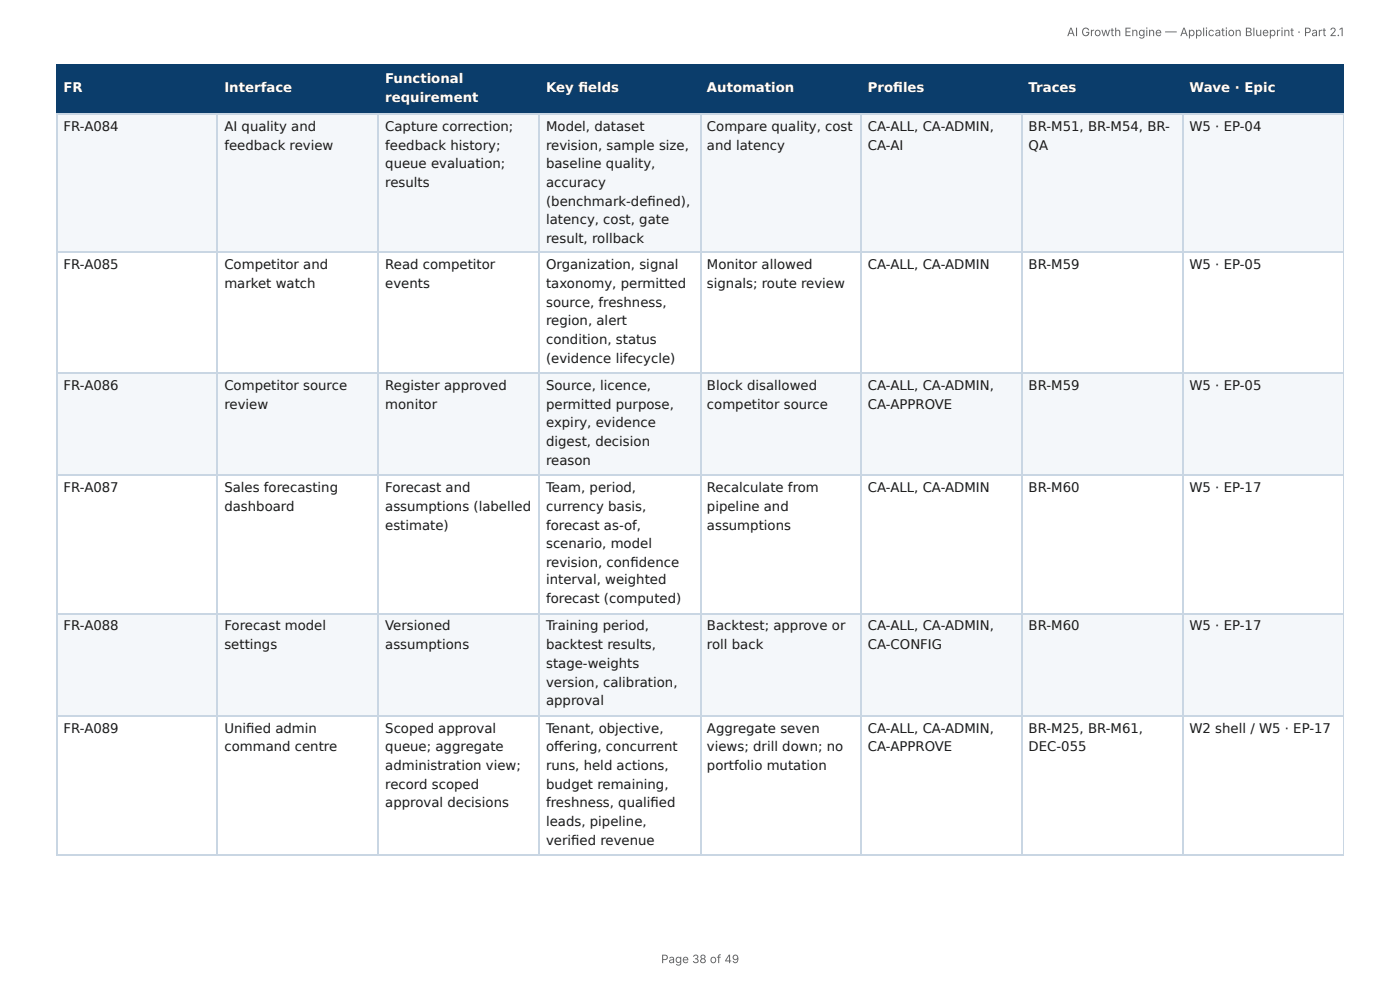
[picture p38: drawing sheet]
<svg xmlns="http://www.w3.org/2000/svg" width="297mm" height="210mm" viewBox="0 0 297 210" stroke-linecap="round" stroke-linejoin="round" font-family="sans-serif">
<defs><g id="words">
<g font-size="2.8" fill="#fff">
<text x="81.8" y="17.7">Functional</text>
<text x="13.5" y="19.6">FR</text>
<text x="47.7" y="19.6">Interface</text>
<text x="81.8" y="21.7">requirement</text>
<text x="116" y="19.6">Key fi elds</text>
<text x="150.2" y="19.6">Automation</text>
<text x="184.3" y="19.6">Profi les</text>
<text x="218.5" y="19.6">Traces</text>
<text x="252.6" y="19.6">Wave · Epic</text>
</g>
<g font-size="2.8" fill="#1a1a1a">
<text x="13.5" y="27.8">FR-A084</text>
<text x="47.7" y="27.8">AI quality and</text>
<text x="81.8" y="27.8">Capture correction;</text>
<text x="116" y="27.8">Model, dataset</text>
<text x="150.2" y="27.8">Compare quality, cost</text>
<text x="184.3" y="27.8">CA-ALL, CA-ADMIN,</text>
<text x="218.5" y="27.8">BR-M51, BR-M54, BR-</text>
<text x="252.6" y="27.8">W5 · EP-04</text>
<text x="47.7" y="31.8">feedback review</text>
<text x="81.8" y="31.8">feedback history;</text>
<text x="81.8" y="35.7">queue evaluation;</text>
<text x="116" y="31.8">revision, sample size,</text>
<text x="116" y="35.7">baseline quality,</text>
<text x="150.2" y="31.8">and latency</text>
<text x="184.3" y="31.8">CA-AI</text>
<text x="218.5" y="31.8">QA</text>
<text x="81.8" y="39.7">results</text>
<text x="116" y="39.7">accuracy</text>
<text x="116" y="43.7">(benchmark-defi ned),</text>
<text x="116" y="47.6">latency, cost, gate</text>
<text x="116" y="51.6">result, rollback</text>
<text x="13.5" y="57.2">FR-A085</text>
<text x="47.7" y="57.2">Competitor and</text>
<text x="81.8" y="57.2">Read competitor</text>
<text x="116" y="57.2">Organization, signal</text>
<text x="150.2" y="57.2">Monitor allowed</text>
<text x="184.3" y="57.2">CA-ALL, CA-ADMIN</text>
<text x="218.5" y="57.2">BR-M59</text>
<text x="252.6" y="57.2">W5 · EP-05</text>
<text x="47.7" y="61.1">market watch</text>
<text x="81.8" y="61.1">events</text>
<text x="116" y="61.1">taxonomy, permitted</text>
<text x="116" y="65.1">source, freshness,</text>
<text x="150.2" y="61.1">signals; route review</text>
<text x="116" y="69.1">region, alert</text>
<text x="116" y="73">condition, status</text>
<text x="116" y="77">(evidence lifecycle)</text>
<text x="13.5" y="82.8">FR-A086</text>
<text x="47.7" y="82.8">Competitor source</text>
<text x="81.8" y="82.8">Register approved</text>
<text x="116" y="82.8">Source, licence,</text>
<text x="150.2" y="82.8">Block disallowed</text>
<text x="184.3" y="82.8">CA-ALL, CA-ADMIN,</text>
<text x="218.5" y="82.8">BR-M59</text>
<text x="252.6" y="82.8">W5 · EP-05</text>
<text x="47.7" y="86.8">review</text>
<text x="81.8" y="86.8">monitor</text>
<text x="116" y="86.8">permitted purpose,</text>
<text x="150.2" y="86.8">competitor source</text>
<text x="184.3" y="86.8">CA-APPROVE</text>
<text x="116" y="90.8">expiry, evidence</text>
<text x="116" y="94.7">digest, decision</text>
<text x="116" y="98.7">reason</text>
<text x="13.5" y="104.5">FR-A087</text>
<text x="47.7" y="104.5">Sales forecasting</text>
<text x="81.8" y="104.5">Forecast and</text>
<text x="116" y="104.5">Team, period,</text>
<text x="150.2" y="104.5">Recalculate from</text>
<text x="184.3" y="104.5">CA-ALL, CA-ADMIN</text>
<text x="218.5" y="104.5">BR-M60</text>
<text x="252.6" y="104.5">W5 · EP-17</text>
<text x="47.7" y="108.5">dashboard</text>
<text x="81.8" y="108.5">assumptions (labelled</text>
<text x="81.8" y="112.4">estimate)</text>
<text x="116" y="108.5">currency basis,</text>
<text x="116" y="112.4">forecast as-of,</text>
<text x="150.2" y="108.5">pipeline and</text>
<text x="150.2" y="112.4">assumptions</text>
<text x="116" y="116.4">scenario, model</text>
<text x="116" y="120.4">revision, confi dence</text>
<text x="116" y="124.1">interval, weighted</text>
<text x="116" y="128.1">forecast (computed)</text>
<text x="13.5" y="133.9">FR-A088</text>
<text x="47.7" y="133.9">Forecast model</text>
<text x="47.7" y="137.8">settings</text>
<text x="81.8" y="133.9">Versioned</text>
<text x="81.8" y="137.8">assumptions</text>
<text x="116" y="133.9">Training period,</text>
<text x="116" y="137.8">backtest results,</text>
<text x="150.2" y="133.9">Backtest; approve or</text>
<text x="150.2" y="137.8">roll back</text>
<text x="184.3" y="133.9">CA-ALL, CA-ADMIN,</text>
<text x="184.3" y="137.8">CA-CONFIG</text>
<text x="218.5" y="133.9">BR-M60</text>
<text x="252.6" y="133.9">W5 · EP-17</text>
<text x="116" y="141.8">stage-weights</text>
<text x="116" y="145.8">version, calibration,</text>
<text x="116" y="149.8">approval</text>
<text x="13.5" y="155.6">FR-A089</text>
<text x="47.7" y="155.6">Unifi ed admin</text>
<text x="81.8" y="155.6">Scoped approval</text>
<text x="116" y="155.6">Tenant, objective,</text>
<text x="150.2" y="155.6">Aggregate seven</text>
<text x="184.3" y="155.6">CA-ALL, CA-ADMIN,</text>
<text x="218.5" y="155.6">BR-M25, BR-M61,</text>
<text x="252.6" y="155.6">W2 shell / W5 · EP-17</text>
<text x="47.7" y="159.5">command centre</text>
<text x="81.8" y="159.5">queue; aggregate</text>
<text x="116" y="159.5">off ering, concurrent</text>
<text x="150.2" y="159.5">views; drill down; no</text>
<text x="184.3" y="159.5">CA-APPROVE</text>
<text x="218.5" y="159.5">DEC-055</text>
<text x="81.8" y="163.5">administration view;</text>
<text x="81.8" y="167.5">record scoped</text>
<text x="116" y="163.5">runs, held actions,</text>
<text x="116" y="167.5">budget remaining,</text>
<text x="150.2" y="163.5">portfolio mutation</text>
<text x="81.8" y="171.5">approval decisions</text>
<text x="116" y="171.5">freshness, qualifi ed</text>
<text x="116" y="175.4">leads, pipeline,</text>
<text x="116" y="179.4">verifi ed revenue</text>
</g>
<g font-size="2.5" fill="#666">
<text x="226.6" y="7.7">AI Growth Engine — Application Blueprint · Part 2.1</text>
<text x="140.4" y="204.5">Page 38 of 49</text>
</g>
</g></defs>
<g fill="#0b3d6b">
<path d="M12.2 14h34.1v10.1h-34.1z"/>
<path d="M46.3 14h34.1v10.1h-34.1z"/>
<path d="M80.4 14h34.2v10.1h-34.2z"/>
<path d="M114.6 14h34.1v10.1h-34.1z"/>
<path d="M148.7 14h34.1v10.1h-34.1z"/>
<path d="M182.8 14h34.2v10.1h-34.2z"/>
<path d="M217 14h34.1v10.1h-34.1z"/>
<path d="M251.1 14h34.3v10.1h-34.3z"/>
</g>
<g fill="#f4f7fa">
<path d="M12.2 24.1h34.1v29.6h-34.1z"/>
<path d="M46.3 24.1h34.1v29.6h-34.1z"/>
<path d="M80.4 24.1h34.2v29.6h-34.2z"/>
<path d="M114.6 24.1h34.1v29.6h-34.1z"/>
<path d="M148.7 24.1h34.1v29.6h-34.1z"/>
<path d="M182.8 24.1h34.2v29.6h-34.2z"/>
<path d="M217 24.1h34.1v29.6h-34.1z"/>
<path d="M251.1 24.1h34.3v29.6h-34.3z"/>
<path d="M12.2 79.4h34.1v21.4h-34.1z"/>
<path d="M46.3 79.4h34.1v21.4h-34.1z"/>
<path d="M80.4 79.4h34.2v21.4h-34.2z"/>
<path d="M114.6 79.4h34.1v21.4h-34.1z"/>
<path d="M148.7 79.4h34.1v21.4h-34.1z"/>
<path d="M182.8 79.4h34.2v21.4h-34.2z"/>
<path d="M217 79.4h34.1v21.4h-34.1z"/>
<path d="M251.1 79.4h34.3v21.4h-34.3z"/>
<path d="M12.2 130.4h34.1v21.7h-34.1z"/>
<path d="M46.3 130.4h34.1v21.7h-34.1z"/>
<path d="M80.4 130.4h34.2v21.7h-34.2z"/>
<path d="M114.6 130.4h34.1v21.7h-34.1z"/>
<path d="M148.7 130.4h34.1v21.7h-34.1z"/>
<path d="M182.8 130.4h34.2v21.7h-34.2z"/>
<path d="M217 130.4h34.1v21.7h-34.1z"/>
<path d="M251.1 130.4h34.3v21.7h-34.3z"/>
</g>
<path d="M11.9 13.9h273.5M12 13.8v10.5M46.2 13.8v10.5M80.3 13.8v10.5M114.4 13.8v10.5M148.8 13.8v10.5M183 13.8v10.5M217.1 13.8v10.5M251.2 13.8v10.5M11.9 24.2h273.5" fill="none" stroke="#0b3d6b" stroke-width=".26"/>
<path d="M285.3 13.8v10.5" fill="none" stroke="#0b3d6b" stroke-width=".21"/>
<g fill="none" stroke="#c9d6e3" stroke-width=".26">
<path d="M11.9 24.2h273.5M12 24.3v157.2M46.2 24.3v157.2M80.3 24.3v157.2M114.4 24.3v157.2M148.8 24.3v157.2M183 24.3v157.2M217.1 24.3v157.2M251.2 24.3v157.2M11.9 53.6h273.5M11.9 79.2h273.5M11.9 100.9h273.5"/>
<path d="M11.9 130.3h273.5M11.9 152h273.5M11.9 181.6h273.5"/>
</g>
<path d="M285.3 24.3v157.2" fill="none" stroke="#c9d6e3" stroke-width=".21"/>
<use href="#words"/>
</svg>
